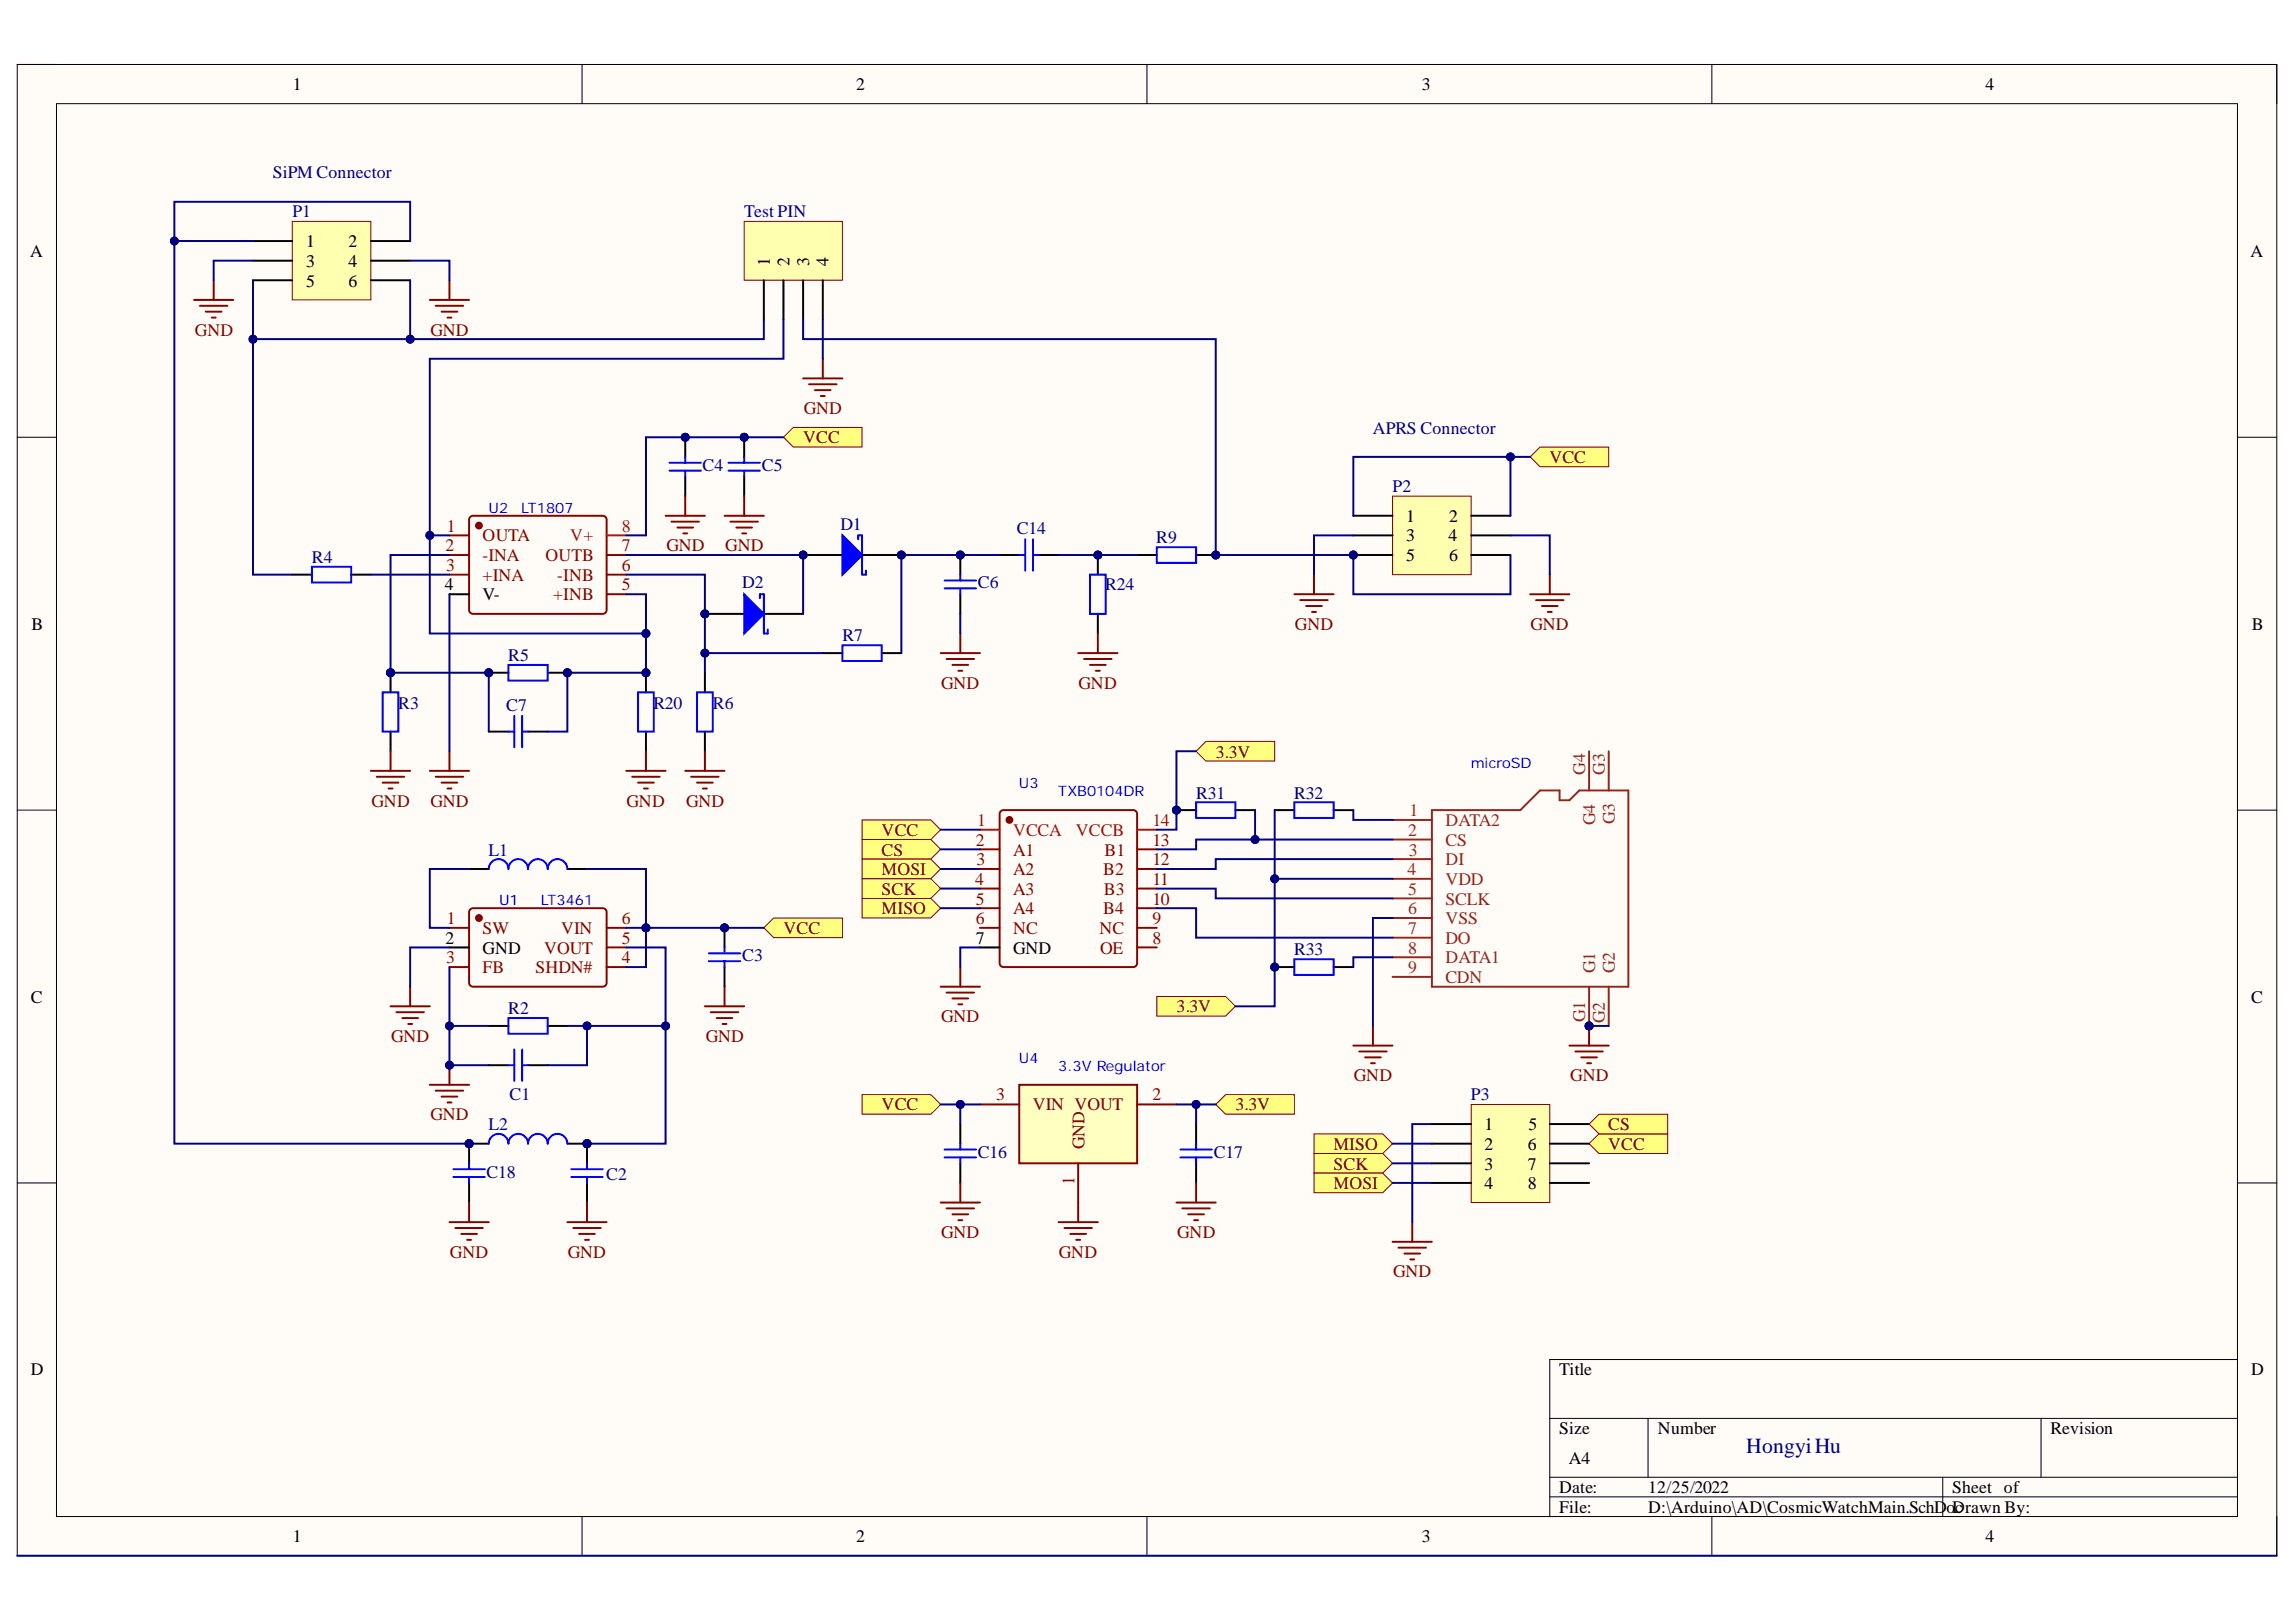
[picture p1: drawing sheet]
<svg xmlns="http://www.w3.org/2000/svg" width="297mm" height="210mm" viewBox="0 0 297 210" stroke-linecap="round" stroke-linejoin="round" font-family="sans-serif">
<defs><g id="words">
<text font-size="2.8" fill="#000080" x="225.9" y="188.1">HongyiHu</text>
<g font-size="2.3">
<text x="37.9" y="11.7">1</text>
<text x="110.8" y="11.7">2</text>
<text x="183.9" y="11.7">3</text>
<text x="256.9" y="11.7">4</text>
<text x="3.9" y="33.3">A</text>
<text x="39.6" y="32">1</text>
<text x="39.6" y="34.6">3</text>
<text x="45.1" y="32">2</text>
<text x="45.1" y="34.6">4</text>
<text x="99.6" y="34.5" transform="rotate(-90 99.6 34.5)">1</text>
<text x="102.1" y="34.5" transform="rotate(-90 102.1 34.5)">2</text>
<text x="104.7" y="34.5" transform="rotate(-90 104.7 34.5)">3</text>
<text x="107.2" y="34.5" transform="rotate(-90 107.2 34.5)">4</text>
<text x="291.1" y="33.3">A</text>
<text x="39.6" y="37.1">5</text>
<text x="45.1" y="37.1">6</text>
<text x="181.9" y="67.5">1</text>
<text x="181.9" y="70.1">3</text>
<text x="187.4" y="70.1">4</text>
<text x="187.5" y="67.5">2</text>
<text x="57.5" y="76.4">4</text>
<text x="62.4" y="77.7">V-</text>
<text x="181.9" y="72.6">5</text>
<text x="187.5" y="72.6">6</text>
<text x="4.1" y="81.5">B</text>
<text x="291.3" y="81.5">B</text>
<text x="57.6" y="122.1">2</text>
<text x="62.4" y="123.4">GND</text>
<text x="126.2" y="122.1">7</text>
<text x="131.1" y="123.4">GND</text>
<text x="4" y="129.7">C</text>
<text x="291.2" y="129.7">C</text>
<text x="192.1" y="146.2">1</text>
<text x="192.1" y="148.8">2</text>
<text x="197.7" y="148.8">6</text>
<text x="197.7" y="146.2">5</text>
<text x="192.1" y="151.4">3</text>
<text x="192.1" y="153.9">4</text>
<text x="197.7" y="151.4">7</text>
<text x="197.7" y="153.9">8</text>
<text x="4" y="178">D</text>
<text x="201.7" y="178">Title</text>
<text x="291.2" y="178">D</text>
<text x="201.7" y="185.6">Size</text>
<text x="214.5" y="185.6">Number</text>
<text x="265.3" y="185.6">Revision</text>
<text x="203" y="189.4">A4</text>
<text x="201.7" y="193.2">Date:</text>
<text x="201.7" y="195.7">File:</text>
<text x="213.2" y="193.2">12/25/2022</text>
<text x="213.2" y="195.7">D:\Arduino\AD\CosmicWatchMain.SchD</text>
<text x="251.8" y="195.7">oDrawn By:</text>
<text x="252.6" y="193.2">Sheet of</text>
<text x="252.9" y="195.7">c</text>
<text x="37.9" y="199.6">1</text>
<text x="110.8" y="199.6">2</text>
<text x="183.9" y="199.6">3</text>
<text x="256.9" y="199.6">4</text>
</g>
<g font-size="2.3" fill="#000080">
<text x="35.3" y="23.1">SiPM Connector</text>
<text x="37.8" y="28.1">P1</text>
<text x="96.3" y="28.1">Test PIN</text>
<text x="177.6" y="56.1">APRS Connector</text>
<text x="90.9" y="60.9">C4</text>
<text x="98.6" y="60.9">C5</text>
<text x="180.1" y="63.7">P2</text>
<text x="108.7" y="68.5">D1</text>
<text x="131.6" y="69">C14</text>
<text x="149.6" y="70.3">R9</text>
<text x="40.4" y="72.8">R4</text>
<text x="96" y="76.1">D2</text>
<text x="126.5" y="76.1">C6</text>
<text x="143" y="76.4">R24</text>
<text x="109" y="83">R7</text>
<text x="65.7" y="85.5">R5</text>
<text x="51.5" y="91.7">R3</text>
<text x="65.5" y="92">C7</text>
<text x="84.5" y="91.7">R20</text>
<text x="92.2" y="91.7">R6</text>
<text x="154.8" y="103.4">R31</text>
<text x="167.4" y="103.4">R32</text>
<text x="63.2" y="110.7">L1</text>
<text x="96" y="124.4">C3</text>
<text x="167.4" y="123.6">R33</text>
<text x="65.7" y="131.3">R2</text>
<text x="65.9" y="142.4">C1</text>
<text x="190.3" y="142.4">P3</text>
<text x="63.2" y="146.2">L2</text>
<text x="126.5" y="149.9">C16</text>
<text x="157" y="149.9">C17</text>
<text x="63" y="152.4">C18</text>
<text x="78.4" y="152.6">C2</text>
</g>
<g font-size="2.3" fill="#800000">
<text x="25.2" y="43.4">GND</text>
<text x="55.7" y="43.4">GND</text>
<text x="104" y="53.6">GND</text>
<text x="103.9" y="57.4">VCC</text>
<text x="200.4" y="59.9">VCC</text>
<text x="86.2" y="71.3">GND</text>
<text x="93.8" y="71.3">GND</text>
<text x="167.5" y="81.5">GND</text>
<text x="198" y="81.5">GND</text>
<text x="121.8" y="89.2">GND</text>
<text x="139.5" y="89.2">GND</text>
<text x="157.3" y="98">3.3V</text>
<text x="48.1" y="104.4">GND</text>
<text x="55.7" y="104.4">GND</text>
<text x="81.1" y="104.4">GND</text>
<text x="88.8" y="104.4">GND</text>
<text x="114.1" y="110.7">CS</text>
<text x="114.1" y="113.3">MOSI</text>
<text x="114.1" y="108.2">VCC</text>
<text x="114.1" y="115.8">SCK</text>
<text x="114.1" y="118.3">MISO</text>
<text x="101.4" y="120.9">VCC</text>
<text x="152.2" y="131">3.3V</text>
<text x="50.6" y="134.8">GND</text>
<text x="91.3" y="134.8">GND</text>
<text x="121.8" y="132.3">GND</text>
<text x="114.1" y="143.7">VCC</text>
<text x="159.8" y="143.7">3.3V</text>
<text x="175.1" y="139.9">GND</text>
<text x="203.2" y="139.9">GND</text>
<text x="55.7" y="144.9">GND</text>
<text x="172.5" y="148.8">MISO</text>
<text x="208.1" y="148.8">VCC</text>
<text x="208.1" y="146.2">CS</text>
<text x="172.5" y="151.4">SCK</text>
<text x="172.5" y="153.9">MOSI</text>
<text x="121.8" y="160.2">GND</text>
<text x="152.3" y="160.2">GND</text>
<text x="58.2" y="162.8">GND</text>
<text x="73.4" y="162.8">GND</text>
<text x="137" y="162.8">GND</text>
<text x="180.2" y="165.3">GND</text>
</g>
<g font-size="2.3" fill="#800">
<text x="57.6" y="71.3">2</text>
<text x="57.8" y="68.8">1</text>
<text x="62.4" y="70.1">OUTA</text>
<text x="80.5" y="71.3">7</text>
<text x="57.7" y="73.9">3</text>
<text x="62.4" y="72.6">-INA</text>
<text x="62.4" y="75.1">+INA</text>
<text x="70.6" y="72.6">OUTB</text>
<text x="71.6" y="77.7">+INB</text>
<text x="72.1" y="75.1">-INB</text>
<text x="80.5" y="76.4">5</text>
<text x="80.5" y="73.9">6</text>
<text x="126.2" y="109.4">2</text>
<text x="126.3" y="112">3</text>
<text x="131.1" y="110.7">A1</text>
<text x="131.1" y="113.3">A2</text>
<text x="142.7" y="113.3">B2</text>
<text x="142.9" y="110.7">B1</text>
<text x="149.1" y="112">12</text>
<text x="149.1" y="109.4">13</text>
<text x="57.8" y="119.6">1</text>
<text x="80.5" y="119.6">6</text>
<text x="126.2" y="114.5">4</text>
<text x="126.2" y="117.1">5</text>
<text x="126.2" y="119.6">6</text>
<text x="131.1" y="115.8">A3</text>
<text x="131.1" y="118.3">A4</text>
<text x="142.7" y="118.3">B4</text>
<text x="142.8" y="115.8">B3</text>
<text x="149.1" y="119.6">9</text>
<text x="149.1" y="117.1">10</text>
<text x="149.1" y="114.5">11</text>
<text x="57.7" y="124.7">3</text>
<text x="62.4" y="120.9">SW</text>
<text x="62.4" y="125.9">FB</text>
<text x="69.3" y="125.9">SHDN#</text>
<text x="70.4" y="123.4">VOUT</text>
<text x="72.6" y="120.9">VIN</text>
<text x="80.5" y="124.7">4</text>
<text x="80.5" y="122.1">5</text>
<text x="131.1" y="120.9">NC</text>
<text x="142.2" y="120.9">NC</text>
<text x="142.3" y="123.4">OE</text>
<text x="149.1" y="122.1">8</text>
</g>
<g font-size="2.3" fill="#f00">
<text x="73.8" y="70.1">V+</text>
<text x="80.5" y="68.8">8</text>
<text x="126.4" y="106.9">1</text>
<text x="149.1" y="106.9">14</text>
<text x="131.1" y="108.2">VCCA</text>
<text x="139.2" y="108.2">VCCB</text>
</g>
<g font-size="2.3" fill="#8d2323">
<text x="205.1" y="100.2" transform="rotate(-90 205.1 100.2)">G4</text>
<text x="207.6" y="100.2" transform="rotate(-90 207.6 100.2)">G3</text>
<text x="182.3" y="105.6">1</text>
<text x="187" y="106.9">DATA2</text>
<text x="206.4" y="106.8" transform="rotate(-90 206.4 106.8)">G4</text>
<text x="208.9" y="106.7" transform="rotate(-90 208.9 106.7)">G3</text>
<text x="182.1" y="113.3">4</text>
<text x="182.2" y="108.2">2</text>
<text x="182.3" y="110.7">3</text>
<text x="187" y="109.4">CS</text>
<text x="187" y="112">DI</text>
<text x="182.2" y="115.8">5</text>
<text x="182.2" y="118.3">6</text>
<text x="187" y="114.5">VDD</text>
<text x="187" y="117.1">SCLK</text>
<text x="187" y="119.6">VSS</text>
<text x="182.2" y="120.9">7</text>
<text x="182.2" y="123.4">8</text>
<text x="182.2" y="125.9">9</text>
<text x="187" y="122.1">DO</text>
<text x="187" y="124.7">DATA1</text>
<text x="206.4" y="125.9" transform="rotate(-90 206.4 125.9)">G1</text>
<text x="208.9" y="125.9" transform="rotate(-90 208.9 125.9)">G2</text>
<text x="187" y="127.2">CDN</text>
<text x="205.1" y="132.3" transform="rotate(-90 205.1 132.3)">G1</text>
<text x="207.6" y="132.4" transform="rotate(-90 207.6 132.4)">G2</text>
</g>
<g font-size="2.3" fill="#840000">
<text x="128.9" y="142.4">3</text>
<text x="133.6" y="143.7">VIN VOUT</text>
<text x="149.1" y="142.4">2</text>
<text x="140.3" y="148.8" transform="rotate(-90 140.3 148.8)">GND</text>
<text x="139" y="153.4" transform="rotate(-90 139 153.4)">1</text>
</g>
<g font-size="1.9" fill="#00f">
<text x="63.2" y="66.3">U2</text>
<text x="67.4" y="66.3">LT1807</text>
<text x="131.8" y="101.9">U3</text>
<text x="190.3" y="99.4">microSD</text>
<text x="136.9" y="103">TXB0104DR</text>
<text x="64.6" y="117.1">U1</text>
<text x="70" y="117.1">LT3461</text>
<text x="131.8" y="137.5">U4</text>
<text x="136.9" y="138.6">3.3V Regulator</text>
</g>
</g></defs>
<path d="M2.2 8.3h292.4v193h-292.4z" fill-rule="evenodd" fill="#fffcf8"/>
<path d="M2.2 8.3h292.4v193h-292.4z" fill="none" stroke="#000" stroke-width=".13"/>
<path d="M7.3 13.4h282.2v182.9h-282.2z" fill-rule="evenodd" fill="#fffcf8"/>
<g fill="none" stroke="#000" stroke-width=".13">
<path d="M2.2 8.3h5.1M7.3 13.4h282.2v182.9h-282.2zM75.3 8.3v5.1M148.4 8.3v5.1M221.5 8.3v5.1M289.5 8.3h5.1v5.1M2.2 56.6h5.1M289.5 56.6h5.1M2.2 104.8h5.1M289.5 104.8h5.1M2.2 153.1h5.1M289.5 153.1h5.1"/>
<path d="M289.5 175.9h-89v20.4M75.3 196.3v5M148.4 196.3v5M200.5 183.6h89M200.5 191.2h89M200.5 193.7h89M213.2 183.6v7.6M221.5 196.3v5M251.3 191.2v5.1M264.1 183.6v7.6M294.6 196.3v5"/>
</g>
<path d="M37.8 28.7h10.2v10.1h-10.2z" fill-rule="evenodd" fill="#ffffb0"/>
<path d="M37.8 28.7h10.2v10.1h-10.2z" fill="none" stroke="#800000" stroke-width=".13"/>
<path d="M32.7 31.2h5.1M32.7 33.7h5.1M32.7 36.3h5.1M48 31.2h5.1M48 33.7h5.1M48 36.3h5.1" fill="none" stroke="#000" stroke-width=".25"/>
<path d="M60.8 67l.1-.2 .3-.1h16.8l.2 .1 .2 .2 .1 .3v11.6l-.1 .3-.2 .2h-.2h-16.8h-.3l-.1-.2-.1-.3v-11.6z" fill="none" stroke="#800" stroke-width=".25"/>
<circle cx="62" cy="68" r=".38" fill="#800"/>
<g fill="none" stroke="#800" stroke-width=".25">
<path d="M58.1 69.3h2.6M58.1 71.8h2.6M58.1 74.4h2.6M78.5 71.8h2.5M78.5 74.4h2.5M78.5 76.9h2.5"/>
<circle cx="62" cy="68" r=".38"/>
</g>
<path d="M37.8 74.4h2.6M45.4 74.4h2.6M58.1 76.9h2.6" fill="none" stroke="#000" stroke-width=".25"/>
<path d="M78.5 69.3h2.5" fill="none" stroke="#f00" stroke-width=".25"/>
<path d="M40.4 73.3h5v2.1h-5z" fill="none" stroke="#00f" stroke-width=".25"/>
<circle cx="50.5" cy="87.1" r=".51" fill="#000080"/>
<circle cx="50.5" cy="87.1" r=".51" fill="none" stroke="#000080" stroke-width=".13"/>
<path d="M50.5 87.1v2.5" fill="none" stroke="#000" stroke-width=".25"/>
<circle cx="50.5" cy="87.1" r=".51" fill="#000080"/>
<circle cx="50.5" cy="87.1" r=".51" fill="none" stroke="#000080" stroke-width=".13"/>
<path d="M50.5 94.7v2.5" fill="none" stroke="#000" stroke-width=".25"/>
<path d="M49.5 89.6h2v5.1h-2z" fill="none" stroke="#00f" stroke-width=".25"/>
<circle cx="73.4" cy="87.1" r=".51" fill="#000080"/>
<circle cx="73.4" cy="87.1" r=".51" fill="none" stroke="#000080" stroke-width=".13"/>
<circle cx="63.2" cy="87.1" r=".51" fill="#000080"/>
<circle cx="63.2" cy="87.1" r=".51" fill="none" stroke="#000080" stroke-width=".13"/>
<path d="M70.9 87.1h2.5" fill="none" stroke="#000" stroke-width=".25"/>
<circle cx="73.4" cy="87.1" r=".51" fill="#000080"/>
<circle cx="73.4" cy="87.1" r=".51" fill="none" stroke="#000080" stroke-width=".13"/>
<path d="M63.2 87.1h2.6" fill="none" stroke="#000" stroke-width=".25"/>
<circle cx="63.2" cy="87.1" r=".51" fill="#000080"/>
<circle cx="63.2" cy="87.1" r=".51" fill="none" stroke="#000080" stroke-width=".13"/>
<path d="M65.8 86h5.1v2.1h-5.1zM65.8 94.7h.7M66.5 92.6v4.1M67.6 92.6v4.1M67.6 94.7h.7" fill="none" stroke="#00f" stroke-width=".25"/>
<path d="M48 99.8h5.1M50.5 97.2v2.6M55.6 99.8h5.1M58.1 97.2v2.6M48.7 100.5h3.6M49.5 101.3h2M50.3 102h.5M56.4 100.5h3.5M57.1 101.3h2.1M57.9 102h.5" fill="none" stroke="#800000" stroke-width=".25"/>
<path d="M63.2 94.7h2.6M68.3 94.7h2.6" fill="none" stroke="#000" stroke-width=".25"/>
<circle cx="83.6" cy="87.1" r=".51" fill="#000080"/>
<circle cx="83.6" cy="87.1" r=".51" fill="none" stroke="#000080" stroke-width=".13"/>
<path d="M83.6 87.1v2.5" fill="none" stroke="#000" stroke-width=".25"/>
<circle cx="83.6" cy="87.1" r=".51" fill="#000080"/>
<circle cx="83.6" cy="87.1" r=".51" fill="none" stroke="#000080" stroke-width=".13"/>
<path d="M83.6 94.7v2.5M91.2 87.1v2.5M91.2 94.7v2.5" fill="none" stroke="#000" stroke-width=".25"/>
<path d="M82.5 89.6h2.1v5.1h-2.1zM90.2 89.6h2v5.1h-2z" fill="none" stroke="#00f" stroke-width=".25"/>
<path d="M81 99.8h5.1M83.6 97.2v2.6M88.7 99.8h5M91.2 97.2v2.6M81.8 100.5h3.5M82.5 101.3h2.1M83.3 102h.5M89.4 100.5h3.6M90.2 101.3h2M90.9 102h.5" fill="none" stroke="#800000" stroke-width=".25"/>
<circle cx="103.9" cy="71.8" r=".51" fill="#000080"/>
<circle cx="103.9" cy="71.8" r=".51" fill="none" stroke="#000080" stroke-width=".13"/>
<circle cx="116.6" cy="71.8" r=".51" fill="#000080"/>
<circle cx="116.6" cy="71.8" r=".51" fill="none" stroke="#000080" stroke-width=".13"/>
<path d="M103.9 71.8h5.1" fill="none" stroke="#000" stroke-width=".25"/>
<circle cx="103.9" cy="71.8" r=".51" fill="#000080"/>
<circle cx="103.9" cy="71.8" r=".51" fill="none" stroke="#000080" stroke-width=".13"/>
<path d="M111.5 71.8h5.1" fill="none" stroke="#000" stroke-width=".25"/>
<circle cx="116.6" cy="71.8" r=".51" fill="#000080"/>
<circle cx="116.6" cy="71.8" r=".51" fill="none" stroke="#000080" stroke-width=".13"/>
<path d="M109 69.3l2.5 2.5-2.5 2.6z" fill="#00f"/>
<path d="M109 69.3l2.5 2.5-2.5 2.6zM111 69.8v-.5h.5v5.1h.5v-.5" fill="none" stroke="#00f" stroke-width=".25"/>
<circle cx="91.2" cy="79.4" r=".51" fill="#000080"/>
<circle cx="91.2" cy="79.4" r=".51" fill="none" stroke="#000080" stroke-width=".13"/>
<path d="M91.2 79.4h5.1" fill="none" stroke="#000" stroke-width=".25"/>
<circle cx="91.2" cy="79.4" r=".51" fill="#000080"/>
<circle cx="91.2" cy="79.4" r=".51" fill="none" stroke="#000080" stroke-width=".13"/>
<path d="M98.8 79.4h5.1" fill="none" stroke="#000" stroke-width=".25"/>
<path d="M96.3 76.9l2.5 2.5-2.5 2.6z" fill="#00f"/>
<path d="M96.3 76.9l2.5 2.5-2.5 2.6zM98.3 77.4v-.5h.5v5.1h.5v-.5M109 83.5h5.1v2h-5.1z" fill="none" stroke="#00f" stroke-width=".25"/>
<path d="M106.4 84.5h2.6M114.1 84.5h2.5" fill="none" stroke="#000" stroke-width=".25"/>
<circle cx="124.2" cy="71.8" r=".51" fill="#000080"/>
<circle cx="124.2" cy="71.8" r=".51" fill="none" stroke="#000080" stroke-width=".13"/>
<path d="M124.2 71.8v2.6M124.2 76.9v2.5" fill="none" stroke="#000" stroke-width=".25"/>
<circle cx="124.2" cy="71.8" r=".51" fill="#000080"/>
<circle cx="124.2" cy="71.8" r=".51" fill="none" stroke="#000080" stroke-width=".13"/>
<path d="M122.2 75.1h4.1M122.2 76.1h4.1M124.2 74.4v.7M124.2 76.1v.8M131.9 71.8h.7M132.6 69.8v4.1M133.6 69.8v4.1M133.6 71.8h.8" fill="none" stroke="#00f" stroke-width=".25"/>
<path d="M121.7 84.5h5.1M122.5 85.3h3.5M123.2 86h2.1M124 86.8h.5M124.2 82v2.5" fill="none" stroke="#800000" stroke-width=".25"/>
<path d="M129.3 71.8h2.6M134.4 71.8h2.5" fill="none" stroke="#000" stroke-width=".25"/>
<circle cx="142" cy="71.8" r=".51" fill="#000080"/>
<circle cx="142" cy="71.8" r=".51" fill="none" stroke="#000080" stroke-width=".13"/>
<path d="M142 71.8v2.6" fill="none" stroke="#000" stroke-width=".25"/>
<circle cx="142" cy="71.8" r=".51" fill="#000080"/>
<circle cx="142" cy="71.8" r=".51" fill="none" stroke="#000080" stroke-width=".13"/>
<path d="M142 79.4v2.6" fill="none" stroke="#000" stroke-width=".25"/>
<path d="M141 74.4h2v5h-2z" fill="none" stroke="#00f" stroke-width=".25"/>
<path d="M139.5 84.5h5.1M140.3 85.3h3.5M141 86h2M141.8 86.8h.5M142 82v2.5" fill="none" stroke="#800000" stroke-width=".25"/>
<circle cx="157.3" cy="71.8" r=".51" fill="#000080"/>
<circle cx="157.3" cy="71.8" r=".51" fill="none" stroke="#000080" stroke-width=".13"/>
<path d="M154.7 71.8h2.6" fill="none" stroke="#000" stroke-width=".25"/>
<circle cx="157.3" cy="71.8" r=".51" fill="#000080"/>
<circle cx="157.3" cy="71.8" r=".51" fill="none" stroke="#000080" stroke-width=".13"/>
<path d="M147.1 71.8h2.6" fill="none" stroke="#000" stroke-width=".25"/>
<path d="M149.7 70.8h5v2h-5z" fill="none" stroke="#00f" stroke-width=".25"/>
<path d="M96.3 28.7h12.7v7.6h-12.7z" fill-rule="evenodd" fill="#ffffb0"/>
<path d="M96.3 28.7h12.7v7.6h-12.7z" fill="none" stroke="#800000" stroke-width=".13"/>
<path d="M98.8 36.3v5.1M101.4 36.3v5.1M103.9 36.3v5.1M106.4 36.3v5.1" fill="none" stroke="#000" stroke-width=".25"/>
<path d="M103.9 49h5.1M104.7 49.7h3.5M105.4 50.5h2.1M106.2 51.3h.5M106.4 46.4v2.6" fill="none" stroke="#800000" stroke-width=".25"/>
<circle cx="175.1" cy="71.8" r=".51" fill="#000080"/>
<circle cx="175.1" cy="71.8" r=".51" fill="none" stroke="#000080" stroke-width=".13"/>
<path d="M180.2 64.2h10.1v10.2h-10.1z" fill-rule="evenodd" fill="#ffffb0"/>
<path d="M180.2 64.2h10.1v10.2h-10.1z" fill="none" stroke="#800000" stroke-width=".13"/>
<path d="M175.1 66.7h5.1M175.1 69.3h5.1M175.1 71.8h5.1M190.3 66.7h5.1M190.3 69.3h5.1" fill="none" stroke="#000" stroke-width=".25"/>
<circle cx="175.1" cy="71.8" r=".51" fill="#000080"/>
<circle cx="175.1" cy="71.8" r=".51" fill="none" stroke="#000080" stroke-width=".13"/>
<path d="M190.3 71.8h5.1" fill="none" stroke="#000" stroke-width=".25"/>
<path d="M167.5 76.9h5M168.2 77.7h3.6M169 78.4h2M169.7 79.2h.5M170 74.4v2.5M198 76.9h5M198.7 77.7h3.6M199.5 78.4h2M200.2 79.2h.6M200.5 74.4v2.5" fill="none" stroke="#800000" stroke-width=".25"/>
<path d="M198 59.1l1.2-1.2h8.9v2.5h-8.9z" fill-rule="evenodd" fill="#ffff80"/>
<path d="M198 59.1l1.2-1.2h8.9v2.5h-8.9z" fill="none" stroke="#800000" stroke-width=".13"/>
<path d="M60.8 117.8l.1-.2 .3-.1h16.8l.2 .1 .2 .2 .1 .2v9.2l-.1 .2-.2 .2-.2 .1h-16.8l-.3-.1-.1-.2-.1-.2v-9.2z" fill="none" stroke="#800" stroke-width=".25"/>
<circle cx="62" cy="118.8" r=".38" fill="#800"/>
<g fill="none" stroke="#800" stroke-width=".25">
<path d="M58.1 120.1h2.6M58.1 125.1h2.6M78.5 120.1h2.5M78.5 125.1h2.5M78.5 122.6h2.5"/>
<circle cx="62" cy="118.8" r=".38"/>
</g>
<path d="M60.7 112.5h2.5M73.4 112.5h2.5M58.1 122.6h2.6" fill="none" stroke="#000" stroke-width=".25"/>
<path d="M63.2 112.5a1.27 1.27 0 0 1 1.3-1.3 1.27 1.27 0 0 1 1.3 1.3 1.27 1.27 0 0 1 1.2-1.3 1.27 1.27 0 0 1 1.3 1.3 1.27 1.27 0 0 1 1.3-1.3 1.27 1.27 0 0 1 1.3 1.3 1.27 1.27 0 0 1 1.2-1.3 1.27 1.27 0 0 1 1.3 1.3" fill="none" stroke="#00f" stroke-width=".25"/>
<circle cx="60.7" cy="148" r=".51" fill="#000080"/>
<circle cx="60.7" cy="148" r=".51" fill="none" stroke="#000080" stroke-width=".13"/>
<circle cx="75.9" cy="148" r=".51" fill="#000080"/>
<circle cx="75.9" cy="148" r=".51" fill="none" stroke="#000080" stroke-width=".13"/>
<path d="M60.7 148h2.5" fill="none" stroke="#000" stroke-width=".25"/>
<circle cx="60.7" cy="148" r=".51" fill="#000080"/>
<circle cx="60.7" cy="148" r=".51" fill="none" stroke="#000080" stroke-width=".13"/>
<path d="M73.4 148h2.5" fill="none" stroke="#000" stroke-width=".25"/>
<circle cx="75.9" cy="148" r=".51" fill="#000080"/>
<circle cx="75.9" cy="148" r=".51" fill="none" stroke="#000080" stroke-width=".13"/>
<path d="M65.8 131.8h5.1v2h-5.1zM65.8 137.8h.7M66.5 135.8v4.1M67.6 135.8v4.1M67.6 137.8h.7M63.2 148a1.27 1.27 0 0 1 1.3-1.3 1.27 1.27 0 0 1 1.3 1.3 1.27 1.27 0 0 1 1.2-1.3 1.27 1.27 0 0 1 1.3 1.3 1.27 1.27 0 0 1 1.3-1.3 1.27 1.27 0 0 1 1.3 1.3 1.27 1.27 0 0 1 1.2-1.3 1.27 1.27 0 0 1 1.3 1.3" fill="none" stroke="#00f" stroke-width=".25"/>
<path d="M50.5 130.2h5.1M51.3 131h3.5M52 131.8h2.1M52.8 132.5h.5M53.1 127.7v2.5M58.1 137.8v2.6M55.6 140.4h5.1M56.4 141.1h3.5M57.1 141.9h2.1M57.9 142.7h.5" fill="none" stroke="#800000" stroke-width=".25"/>
<path d="M63.2 132.8h2.6M63.2 137.8h2.6M68.3 137.8h2.6M70.9 132.8h2.5" fill="none" stroke="#000" stroke-width=".25"/>
<circle cx="58.2" cy="137.8" r=".51" fill="#000080"/>
<circle cx="58.2" cy="137.8" r=".51" fill="none" stroke="#000080" stroke-width=".13"/>
<circle cx="60.7" cy="148" r=".51" fill="#000080"/>
<circle cx="60.7" cy="148" r=".51" fill="none" stroke="#000080" stroke-width=".13"/>
<path d="M60.7 148v2.5M60.7 153.1v2.5" fill="none" stroke="#000" stroke-width=".25"/>
<circle cx="60.7" cy="148" r=".51" fill="#000080"/>
<circle cx="60.7" cy="148" r=".51" fill="none" stroke="#000080" stroke-width=".13"/>
<path d="M58.7 151.3h4M58.7 152.3h4M60.7 150.5v.8M60.7 152.3v.8" fill="none" stroke="#00f" stroke-width=".25"/>
<circle cx="75.9" cy="148" r=".51" fill="#000080"/>
<circle cx="75.9" cy="148" r=".51" fill="none" stroke="#000080" stroke-width=".13"/>
<path d="M75.9 148v2.5M75.9 153.1v2.5" fill="none" stroke="#000" stroke-width=".25"/>
<circle cx="75.9" cy="148" r=".51" fill="#000080"/>
<circle cx="75.9" cy="148" r=".51" fill="none" stroke="#000080" stroke-width=".13"/>
<path d="M73.9 151.3h4.1M73.9 152.3h4.1M75.9 150.5v.8M75.9 152.3v.8" fill="none" stroke="#00f" stroke-width=".25"/>
<g fill="none" stroke="#800000" stroke-width=".25">
<path d="M25.1 38.8h5.1M25.9 39.6h3.5M27.6 36.3v2.5M55.6 38.8h5.1M56.4 39.6h3.5M58.1 36.3v2.5M26.6 40.3h2.1M27.4 41.1h.5M57.1 40.3h2.1M57.9 41.1h.5M58.1 158.2h5.1M58.9 158.9h3.6"/>
<path d="M59.7 159.7h2M60.7 155.6v2.6M73.4 158.2h5.1M74.2 158.9h3.5M74.9 159.7h2.1M75.9 155.6v2.6M60.4 160.4h.5M75.7 160.4h.5"/>
</g>
<circle cx="88.7" cy="56.6" r=".51" fill="#000080"/>
<circle cx="88.7" cy="56.6" r=".51" fill="none" stroke="#000080" stroke-width=".13"/>
<path d="M88.7 56.6v2.5M88.7 61.7v2.5" fill="none" stroke="#000" stroke-width=".25"/>
<circle cx="88.7" cy="56.6" r=".51" fill="#000080"/>
<circle cx="88.7" cy="56.6" r=".51" fill="none" stroke="#000080" stroke-width=".13"/>
<path d="M86.6 59.9h4.1M88.7 59.1v.8M86.6 60.9h4.1M88.7 60.9v.8" fill="none" stroke="#00f" stroke-width=".25"/>
<circle cx="96.3" cy="56.6" r=".51" fill="#000080"/>
<circle cx="96.3" cy="56.6" r=".51" fill="none" stroke="#000080" stroke-width=".13"/>
<path d="M96.3 56.6v2.5M96.3 61.7v2.5" fill="none" stroke="#000" stroke-width=".25"/>
<circle cx="96.3" cy="56.6" r=".51" fill="#000080"/>
<circle cx="96.3" cy="56.6" r=".51" fill="none" stroke="#000080" stroke-width=".13"/>
<path d="M94.2 59.9h4.1M96.3 59.1v.8M94.2 60.9h4.1M96.3 60.9v.8" fill="none" stroke="#00f" stroke-width=".25"/>
<path d="M86.1 66.7h5.1M86.9 67.5h3.5M87.6 68.3h2.1M88.4 69h.5M88.7 64.2v2.5M93.7 66.7h5.1M94.5 67.5h3.6M95.3 68.3h2M96 69h.5M96.3 64.2v2.5" fill="none" stroke="#800000" stroke-width=".25"/>
<path d="M101.4 56.6l1.2-1.3h8.9v2.6h-8.9z" fill-rule="evenodd" fill="#ffff80"/>
<path d="M101.4 56.6l1.2-1.3h8.9v2.6h-8.9z" fill="none" stroke="#800000" stroke-width=".13"/>
<circle cx="93.7" cy="120.1" r=".51" fill="#000080"/>
<circle cx="93.7" cy="120.1" r=".51" fill="none" stroke="#000080" stroke-width=".13"/>
<path d="M93.7 120.1v2.5M93.7 125.1v2.6" fill="none" stroke="#000" stroke-width=".25"/>
<circle cx="93.7" cy="120.1" r=".51" fill="#000080"/>
<circle cx="93.7" cy="120.1" r=".51" fill="none" stroke="#000080" stroke-width=".13"/>
<path d="M91.7 123.4h4.1M91.7 124.4h4.1M93.7 122.6v.8M93.7 124.4v.7" fill="none" stroke="#00f" stroke-width=".25"/>
<path d="M91.2 130.2h5.1M92 131h3.5M92.7 131.8h2M93.5 132.5h.5M93.7 127.7v2.5" fill="none" stroke="#800000" stroke-width=".25"/>
<path d="M100.1 118.8h8.9v2.5h-8.9l-1.3-1.2z" fill-rule="evenodd" fill="#ffff80"/>
<path d="M100.1 118.8h8.9v2.5h-8.9l-1.3-1.2z" fill="none" stroke="#800000" stroke-width=".13"/>
<circle cx="205.6" cy="132.8" r=".51" fill="#000080"/>
<circle cx="205.6" cy="132.8" r=".51" fill="none" stroke="#000080" stroke-width=".13"/>
<g fill="none" stroke="#8d2323" stroke-width=".25">
<path d="M205.6 97.2v5.1M208.1 97.2v5.1M180.2 106.1h5M180.2 108.6h5M180.2 111.2h5M180.2 113.7h5M180.2 116.3h5M180.2 118.8h5M185.2 104.8h11.5l2.5-2.5h2.6v1.3h1.2l1.3-1.3h6.4v25.4h-25.5zM180.2 121.3h5M180.2 123.9h5M180.2 126.4h5"/>
<path d="M205.6 127.7v5.1"/>
</g>
<circle cx="205.6" cy="132.8" r=".51" fill="#000080"/>
<circle cx="205.6" cy="132.8" r=".51" fill="none" stroke="#000080" stroke-width=".13"/>
<path d="M208.1 127.7v5.1" fill="none" stroke="#8d2323" stroke-width=".25"/>
<path d="M129.4 105.1l.2-.2 .2-.1h16.8l.3 .1 .1 .2 .1 .2v19.3l-.1 .3-.1 .2h-.3h-16.8h-.2l-.2-.2-.1-.3v-19.3z" fill="none" stroke="#800" stroke-width=".25"/>
<circle cx="130.6" cy="106.1" r=".38" fill="#800"/>
<g fill="none" stroke="#800" stroke-width=".25">
<path d="M126.8 109.9h2.5M126.8 112.5h2.5M126.8 115h2.5M126.8 117.5h2.5M147.1 109.9h2.6M147.1 112.5h2.6M147.1 115h2.6M147.1 117.5h2.6M126.8 120.1h2.5M147.1 120.1h2.6M147.1 122.6h2.6"/>
<circle cx="130.6" cy="106.1" r=".38"/>
</g>
<path d="M126.8 107.4h2.5M147.1 107.4h2.6" fill="none" stroke="#f00" stroke-width=".25"/>
<path d="M126.8 122.6h2.5" fill="none" stroke="#000" stroke-width=".25"/>
<path d="M111.5 108.6h8.9l1.3 1.3-1.3 1.3h-8.9z" fill-rule="evenodd" fill="#ffff80"/>
<path d="M111.5 108.6h8.9l1.3 1.3-1.3 1.3h-8.9z" fill="none" stroke="#800000" stroke-width=".13"/>
<path d="M111.5 111.2h8.9l1.3 1.3-1.3 1.2h-8.9z" fill-rule="evenodd" fill="#ffff80"/>
<path d="M111.5 111.2h8.9l1.3 1.3-1.3 1.2h-8.9z" fill="none" stroke="#800000" stroke-width=".13"/>
<path d="M111.5 113.7h8.9l1.3 1.3-1.3 1.3h-8.9z" fill-rule="evenodd" fill="#ffff80"/>
<path d="M111.5 113.7h8.9l1.3 1.3-1.3 1.3h-8.9z" fill="none" stroke="#800000" stroke-width=".13"/>
<path d="M111.5 116.3h8.9l1.3 1.2-1.3 1.3h-8.9z" fill-rule="evenodd" fill="#ffff80"/>
<path d="M111.5 116.3h8.9l1.3 1.2-1.3 1.3h-8.9z" fill="none" stroke="#800000" stroke-width=".13"/>
<path d="M121.7 127.7h5.1M122.5 128.4h3.5M123.2 129.2h2.1M124 130h.5M124.2 125.1v2.6" fill="none" stroke="#800000" stroke-width=".25"/>
<path d="M111.5 106.1h8.9l1.3 1.3-1.3 1.2h-8.9z" fill-rule="evenodd" fill="#ffff80"/>
<path d="M111.5 106.1h8.9l1.3 1.3-1.3 1.2h-8.9z" fill="none" stroke="#800000" stroke-width=".13"/>
<path d="M156 95.9h8.9v2.6h-8.9l-1.3-1.3z" fill-rule="evenodd" fill="#ffff80"/>
<path d="M156 95.9h8.9v2.6h-8.9l-1.3-1.3z" fill="none" stroke="#800000" stroke-width=".13"/>
<path d="M131.9 140.4h15.2v10.1h-15.2z" fill-rule="evenodd" fill="#ffffc2"/>
<path d="M126.8 142.9h5.1M131.9 140.4h15.2v10.1h-15.2zM139.5 150.5v5.1M147.1 142.9h5.1" fill="none" stroke="#840000" stroke-width=".25"/>
<g fill="none" stroke="#800000" stroke-width=".25">
<path d="M121.7 155.6h5.1M122.5 156.4h3.5M123.2 157.1h2.1M124 157.9h.5M124.2 153.1v2.5M136.9 158.2h5.1M137.7 158.9h3.6M138.5 159.7h2M139.5 155.6v2.6M152.2 155.6h5.1M153 156.4h3.5M153.7 157.1h2.1"/>
<path d="M154.5 157.9h.5M154.7 153.1v2.5M139.2 160.4h.5"/>
</g>
<path d="M124.2 145.5v2.5M124.2 150.5v2.6M154.7 145.5v2.5M154.7 150.5v2.6" fill="none" stroke="#000" stroke-width=".25"/>
<path d="M122.2 148.8h4.1M122.2 149.8h4.1M124.2 148v.8M124.2 149.8v.7M152.7 148.8h4.1M152.7 149.8h4.1M154.7 148v.8M154.7 149.8v.7" fill="none" stroke="#00f" stroke-width=".25"/>
<path d="M111.5 141.7h8.9l1.3 1.2-1.3 1.3h-8.9z" fill-rule="evenodd" fill="#ffff80"/>
<path d="M111.5 141.7h8.9l1.3 1.2-1.3 1.3h-8.9z" fill="none" stroke="#800000" stroke-width=".13"/>
<path d="M157.3 142.9l1.3-1.2h8.9v2.5h-8.9z" fill-rule="evenodd" fill="#ffff80"/>
<path d="M157.3 142.9l1.3-1.2h8.9v2.5h-8.9z" fill="none" stroke="#800000" stroke-width=".13"/>
<path d="M205.6 148l1.3-1.3h8.8v2.6h-8.8z" fill-rule="evenodd" fill="#ffff80"/>
<path d="M205.6 148l1.3-1.3h8.8v2.6h-8.8z" fill="none" stroke="#800000" stroke-width=".13"/>
<path d="M190.3 142.9h10.2v12.7h-10.2z" fill-rule="evenodd" fill="#ffffb0"/>
<path d="M190.3 142.9h10.2v12.7h-10.2z" fill="none" stroke="#800000" stroke-width=".13"/>
<path d="M185.2 145.5h5.1M185.2 148h5.1M185.2 150.5h5.1M185.2 153.1h5.1M200.5 145.5h5.1M200.5 148h5.1M200.5 150.5h5.1M200.5 153.1h5.1" fill="none" stroke="#000" stroke-width=".25"/>
<path d="M205.6 145.5l1.3-1.3h8.8v2.5h-8.8z" fill-rule="evenodd" fill="#ffff80"/>
<path d="M205.6 145.5l1.3-1.3h8.8v2.5h-8.8z" fill="none" stroke="#800000" stroke-width=".13"/>
<path d="M170 146.7h8.9l1.3 1.3-1.3 1.3h-8.9z" fill-rule="evenodd" fill="#ffff80"/>
<path d="M170 146.7h8.9l1.3 1.3-1.3 1.3h-8.9z" fill="none" stroke="#800000" stroke-width=".13"/>
<path d="M170 149.3h8.9l1.3 1.2-1.3 1.3h-8.9z" fill-rule="evenodd" fill="#ffff80"/>
<path d="M170 149.3h8.9l1.3 1.2-1.3 1.3h-8.9z" fill="none" stroke="#800000" stroke-width=".13"/>
<path d="M170 151.8h8.9l1.3 1.3-1.3 1.3h-8.9z" fill-rule="evenodd" fill="#ffff80"/>
<path d="M170 151.8h8.9l1.3 1.3-1.3 1.3h-8.9z" fill="none" stroke="#800000" stroke-width=".13"/>
<path d="M182.7 158.2v2.5M180.2 160.7h5M180.9 161.5h3.6M181.7 162.2h2M182.5 163h.5" fill="none" stroke="#800000" stroke-width=".25"/>
<path d="M149.7 129h8.9l1.2 1.2-1.2 1.3h-8.9z" fill-rule="evenodd" fill="#ffff80"/>
<path d="M149.7 129h8.9l1.2 1.2-1.2 1.3h-8.9z" fill="none" stroke="#800000" stroke-width=".13"/>
<circle cx="152.2" cy="104.8" r=".51" fill="#000080"/>
<circle cx="152.2" cy="104.8" r=".51" fill="none" stroke="#000080" stroke-width=".13"/>
<path d="M152.2 104.8h2.5M159.8 104.8h2.6" fill="none" stroke="#000" stroke-width=".25"/>
<circle cx="152.2" cy="104.8" r=".51" fill="#000080"/>
<circle cx="152.2" cy="104.8" r=".51" fill="none" stroke="#000080" stroke-width=".13"/>
<path d="M154.7 103.8h5.1v2h-5.1zM167.5 103.8h5v2h-5z" fill="none" stroke="#00f" stroke-width=".25"/>
<path d="M164.9 104.8h2.6M172.5 104.8h2.6" fill="none" stroke="#000" stroke-width=".25"/>
<circle cx="164.9" cy="125.1" r=".51" fill="#000080"/>
<circle cx="164.9" cy="125.1" r=".51" fill="none" stroke="#000080" stroke-width=".13"/>
<path d="M164.9 125.1h2.6M172.5 125.1h2.6" fill="none" stroke="#000" stroke-width=".25"/>
<circle cx="164.9" cy="125.1" r=".51" fill="#000080"/>
<circle cx="164.9" cy="125.1" r=".51" fill="none" stroke="#000080" stroke-width=".13"/>
<path d="M167.5 124.1h5v2.1h-5z" fill="none" stroke="#00f" stroke-width=".25"/>
<path d="M175.1 135.3h5.1M175.8 136.1h3.6M176.6 136.8h2M177.4 137.6h.5M177.6 132.8v2.5M203 135.3h5.1M203.8 136.1h3.6M204.6 136.8h2M205.3 137.6h.5M205.6 132.8v2.5" fill="none" stroke="#800000" stroke-width=".25"/>
<circle cx="205.6" cy="132.8" r=".51" fill="#000080"/>
<circle cx="205.6" cy="132.8" r=".51" fill="none" stroke="#000080" stroke-width=".13"/>
<path d="M53.1 36.3v7.6h-20.4" fill="none" stroke="#000080" stroke-width=".25"/>
<circle cx="32.7" cy="43.9" r=".51" fill="#000080"/>
<circle cx="32.7" cy="43.9" r=".51" fill="none" stroke="#000080" stroke-width=".13"/>
<circle cx="53.1" cy="43.9" r=".51" fill="#000080"/>
<circle cx="53.1" cy="43.9" r=".51" fill="none" stroke="#000080" stroke-width=".13"/>
<path d="M58.1 69.3h-2.5v12.7h28v-5.1h-2.6" fill="none" stroke="#000080" stroke-width=".25"/>
<circle cx="55.6" cy="69.3" r=".51" fill="#000080"/>
<circle cx="55.6" cy="69.3" r=".51" fill="none" stroke="#000080" stroke-width=".13"/>
<circle cx="83.6" cy="82" r=".51" fill="#000080"/>
<circle cx="83.6" cy="82" r=".51" fill="none" stroke="#000080" stroke-width=".13"/>
<path d="M48 74.4h10.1M58.1 76.9v20.3M50.5 87.1h12.7v7.6M2.2 201.3h292.4" fill="none" stroke="#000080" stroke-width=".25"/>
<circle cx="50.5" cy="87.1" r=".51" fill="#000080"/>
<circle cx="50.5" cy="87.1" r=".51" fill="none" stroke="#000080" stroke-width=".13"/>
<circle cx="63.2" cy="87.1" r=".51" fill="#000080"/>
<circle cx="63.2" cy="87.1" r=".51" fill="none" stroke="#000080" stroke-width=".13"/>
<path d="M83.6 82v5.1h-10.2v7.6h-2.5" fill="none" stroke="#000080" stroke-width=".25"/>
<circle cx="73.4" cy="87.1" r=".51" fill="#000080"/>
<circle cx="73.4" cy="87.1" r=".51" fill="none" stroke="#000080" stroke-width=".13"/>
<circle cx="83.6" cy="87.1" r=".51" fill="#000080"/>
<circle cx="83.6" cy="87.1" r=".51" fill="none" stroke="#000080" stroke-width=".13"/>
<circle cx="83.6" cy="82" r=".51" fill="#000080"/>
<circle cx="83.6" cy="82" r=".51" fill="none" stroke="#000080" stroke-width=".13"/>
<path d="M81 74.4h10.2v12.7" fill="none" stroke="#000080" stroke-width=".25"/>
<circle cx="91.2" cy="79.4" r=".51" fill="#000080"/>
<circle cx="91.2" cy="79.4" r=".51" fill="none" stroke="#000080" stroke-width=".13"/>
<circle cx="91.2" cy="84.5" r=".51" fill="#000080"/>
<circle cx="91.2" cy="84.5" r=".51" fill="none" stroke="#000080" stroke-width=".13"/>
<path d="M81 71.8h22.9v7.6" fill="none" stroke="#000080" stroke-width=".25"/>
<circle cx="103.9" cy="71.8" r=".51" fill="#000080"/>
<circle cx="103.9" cy="71.8" r=".51" fill="none" stroke="#000080" stroke-width=".13"/>
<path d="M91.2 84.5h15.2" fill="none" stroke="#000080" stroke-width=".25"/>
<circle cx="91.2" cy="84.5" r=".51" fill="#000080"/>
<circle cx="91.2" cy="84.5" r=".51" fill="none" stroke="#000080" stroke-width=".13"/>
<path d="M129.3 71.8h-12.7v12.7" fill="none" stroke="#000080" stroke-width=".25"/>
<circle cx="116.6" cy="71.8" r=".51" fill="#000080"/>
<circle cx="116.6" cy="71.8" r=".51" fill="none" stroke="#000080" stroke-width=".13"/>
<circle cx="124.2" cy="71.8" r=".51" fill="#000080"/>
<circle cx="124.2" cy="71.8" r=".51" fill="none" stroke="#000080" stroke-width=".13"/>
<path d="M136.9 71.8h10.2" fill="none" stroke="#000080" stroke-width=".25"/>
<circle cx="142" cy="71.8" r=".51" fill="#000080"/>
<circle cx="142" cy="71.8" r=".51" fill="none" stroke="#000080" stroke-width=".13"/>
<path d="M58.1 71.8h-7.6v15.3M124.2 79.4v2.6" fill="none" stroke="#000080" stroke-width=".25"/>
<circle cx="50.5" cy="87.1" r=".51" fill="#000080"/>
<circle cx="50.5" cy="87.1" r=".51" fill="none" stroke="#000080" stroke-width=".13"/>
<path d="M101.4 41.4v5h-45.8v22.9" fill="none" stroke="#000080" stroke-width=".25"/>
<circle cx="55.6" cy="69.3" r=".51" fill="#000080"/>
<circle cx="55.6" cy="69.3" r=".51" fill="none" stroke="#000080" stroke-width=".13"/>
<path d="M103.9 41.4v2.5h53.4v27.9h17.8v5.1h20.3v-5.1M106.4 41.4v5" fill="none" stroke="#000080" stroke-width=".25"/>
<circle cx="157.3" cy="71.8" r=".51" fill="#000080"/>
<circle cx="157.3" cy="71.8" r=".51" fill="none" stroke="#000080" stroke-width=".13"/>
<circle cx="175.1" cy="71.8" r=".51" fill="#000080"/>
<circle cx="175.1" cy="71.8" r=".51" fill="none" stroke="#000080" stroke-width=".13"/>
<path d="M175.1 69.3h-5.1v5.1M175.1 66.7v-7.6h20.3v7.6M195.4 69.3h5.1v5.1" fill="none" stroke="#000080" stroke-width=".25"/>
<circle cx="195.4" cy="59.1" r=".51" fill="#000080"/>
<circle cx="195.4" cy="59.1" r=".51" fill="none" stroke="#000080" stroke-width=".13"/>
<path d="M195.4 59.1h2.6" fill="none" stroke="#000080" stroke-width=".25"/>
<circle cx="195.4" cy="59.1" r=".51" fill="#000080"/>
<circle cx="195.4" cy="59.1" r=".51" fill="none" stroke="#000080" stroke-width=".13"/>
<path d="M60.7 112.5h-5.1v7.6h2.5M75.9 112.5h7.7v7.6h-2.6" fill="none" stroke="#000080" stroke-width=".25"/>
<circle cx="83.6" cy="120.1" r=".51" fill="#000080"/>
<circle cx="83.6" cy="120.1" r=".51" fill="none" stroke="#000080" stroke-width=".13"/>
<path d="M83.6 120.1v5h-2.6" fill="none" stroke="#000080" stroke-width=".25"/>
<circle cx="83.6" cy="120.1" r=".51" fill="#000080"/>
<circle cx="83.6" cy="120.1" r=".51" fill="none" stroke="#000080" stroke-width=".13"/>
<path d="M58.1 122.6h-5v5.1M58.1 125.1v7.7h5.1" fill="none" stroke="#000080" stroke-width=".25"/>
<circle cx="58.1" cy="132.8" r=".51" fill="#000080"/>
<circle cx="58.1" cy="132.8" r=".51" fill="none" stroke="#000080" stroke-width=".13"/>
<path d="M81 122.6h5.1v10.2h-12.7" fill="none" stroke="#000080" stroke-width=".25"/>
<circle cx="75.9" cy="132.8" r=".51" fill="#000080"/>
<circle cx="75.9" cy="132.8" r=".51" fill="none" stroke="#000080" stroke-width=".13"/>
<circle cx="86.1" cy="132.8" r=".51" fill="#000080"/>
<circle cx="86.1" cy="132.8" r=".51" fill="none" stroke="#000080" stroke-width=".13"/>
<path d="M58.1 132.8v5h5.1" fill="none" stroke="#000080" stroke-width=".25"/>
<circle cx="58.1" cy="132.8" r=".51" fill="#000080"/>
<circle cx="58.1" cy="132.8" r=".51" fill="none" stroke="#000080" stroke-width=".13"/>
<circle cx="58.2" cy="137.8" r=".51" fill="#000080"/>
<circle cx="58.2" cy="137.8" r=".51" fill="none" stroke="#000080" stroke-width=".13"/>
<path d="M75.9 132.8v5h-5" fill="none" stroke="#000080" stroke-width=".25"/>
<circle cx="75.9" cy="132.8" r=".51" fill="#000080"/>
<circle cx="75.9" cy="132.8" r=".51" fill="none" stroke="#000080" stroke-width=".13"/>
<path d="M86.1 132.8v15.2h-10.2" fill="none" stroke="#000080" stroke-width=".25"/>
<circle cx="86.1" cy="132.8" r=".51" fill="#000080"/>
<circle cx="86.1" cy="132.8" r=".51" fill="none" stroke="#000080" stroke-width=".13"/>
<circle cx="75.9" cy="148" r=".51" fill="#000080"/>
<circle cx="75.9" cy="148" r=".51" fill="none" stroke="#000080" stroke-width=".13"/>
<path d="M53.1 31.2v-5.1h-30.5v121.9h38.1" fill="none" stroke="#000080" stroke-width=".25"/>
<circle cx="60.7" cy="148" r=".51" fill="#000080"/>
<circle cx="60.7" cy="148" r=".51" fill="none" stroke="#000080" stroke-width=".13"/>
<circle cx="22.6" cy="31.2" r=".51" fill="#000080"/>
<circle cx="22.6" cy="31.2" r=".51" fill="none" stroke="#000080" stroke-width=".13"/>
<path d="M32.7 33.7h-5.1v2.6M32.7 36.3v38.1h5.1M53.1 33.7h5v2.6" fill="none" stroke="#000080" stroke-width=".25"/>
<circle cx="32.7" cy="43.9" r=".51" fill="#000080"/>
<circle cx="32.7" cy="43.9" r=".51" fill="none" stroke="#000080" stroke-width=".13"/>
<path d="M22.6 31.2h10.1" fill="none" stroke="#000080" stroke-width=".25"/>
<circle cx="22.6" cy="31.2" r=".51" fill="#000080"/>
<circle cx="22.6" cy="31.2" r=".51" fill="none" stroke="#000080" stroke-width=".13"/>
<path d="M83.6 120.1h15.2" fill="none" stroke="#000080" stroke-width=".25"/>
<circle cx="83.6" cy="120.1" r=".51" fill="#000080"/>
<circle cx="83.6" cy="120.1" r=".51" fill="none" stroke="#000080" stroke-width=".13"/>
<circle cx="93.7" cy="120.1" r=".51" fill="#000080"/>
<circle cx="93.7" cy="120.1" r=".51" fill="none" stroke="#000080" stroke-width=".13"/>
<path d="M98.8 41.4v2.5h-45.7" fill="none" stroke="#000080" stroke-width=".25"/>
<circle cx="53.1" cy="43.9" r=".51" fill="#000080"/>
<circle cx="53.1" cy="43.9" r=".51" fill="none" stroke="#000080" stroke-width=".13"/>
<path d="M101.4 56.6h-17.8v12.7h-2.6" fill="none" stroke="#000080" stroke-width=".25"/>
<circle cx="88.7" cy="56.6" r=".51" fill="#000080"/>
<circle cx="88.7" cy="56.6" r=".51" fill="none" stroke="#000080" stroke-width=".13"/>
<circle cx="96.3" cy="56.6" r=".51" fill="#000080"/>
<circle cx="96.3" cy="56.6" r=".51" fill="none" stroke="#000080" stroke-width=".13"/>
<path d="M180.2 108.6h-25.5v1.3h-5" fill="none" stroke="#000080" stroke-width=".25"/>
<circle cx="162.4" cy="108.6" r=".51" fill="#000080"/>
<circle cx="162.4" cy="108.6" r=".51" fill="none" stroke="#000080" stroke-width=".13"/>
<path d="M154.7 97.2h-2.5v10.2h-2.5M121.7 109.9h5.1M121.7 112.5h5.1M121.7 115h5.1M121.7 117.5h5.1M121.7 107.4h5.1M149.7 115h7.6v1.3h22.9M149.7 117.5h5v3.8h25.5M180.2 111.2h-22.9v1.3h-7.6M126.8 122.6h-2.6v2.5" fill="none" stroke="#000080" stroke-width=".25"/>
<circle cx="152.2" cy="104.8" r=".51" fill="#000080"/>
<circle cx="152.2" cy="104.8" r=".51" fill="none" stroke="#000080" stroke-width=".13"/>
<path d="M124.2 142.9v2.6" fill="none" stroke="#000080" stroke-width=".25"/>
<circle cx="124.2" cy="142.9" r=".51" fill="#000080"/>
<circle cx="124.2" cy="142.9" r=".51" fill="none" stroke="#000080" stroke-width=".13"/>
<path d="M152.2 142.9h5.1" fill="none" stroke="#000080" stroke-width=".25"/>
<circle cx="154.7" cy="142.9" r=".51" fill="#000080"/>
<circle cx="154.7" cy="142.9" r=".51" fill="none" stroke="#000080" stroke-width=".13"/>
<path d="M154.7 142.9v2.6" fill="none" stroke="#000080" stroke-width=".25"/>
<circle cx="154.7" cy="142.9" r=".51" fill="#000080"/>
<circle cx="154.7" cy="142.9" r=".51" fill="none" stroke="#000080" stroke-width=".13"/>
<path d="M121.7 142.9h5.1" fill="none" stroke="#000080" stroke-width=".25"/>
<circle cx="124.2" cy="142.9" r=".51" fill="#000080"/>
<circle cx="124.2" cy="142.9" r=".51" fill="none" stroke="#000080" stroke-width=".13"/>
<path d="M180.2 113.7h-15.3v16.5h-5.1M180.2 148h5M180.2 150.5h5M180.2 153.1h5M185.2 145.5h-2.5v12.7" fill="none" stroke="#000080" stroke-width=".25"/>
<circle cx="164.9" cy="113.7" r=".51" fill="#000080"/>
<circle cx="164.9" cy="113.7" r=".51" fill="none" stroke="#000080" stroke-width=".13"/>
<circle cx="164.9" cy="125.1" r=".51" fill="#000080"/>
<circle cx="164.9" cy="125.1" r=".51" fill="none" stroke="#000080" stroke-width=".13"/>
<path d="M162.4 104.8v3.8" fill="none" stroke="#000080" stroke-width=".25"/>
<circle cx="162.4" cy="108.6" r=".51" fill="#000080"/>
<circle cx="162.4" cy="108.6" r=".51" fill="none" stroke="#000080" stroke-width=".13"/>
<path d="M164.9 104.8v8.9" fill="none" stroke="#000080" stroke-width=".25"/>
<circle cx="164.9" cy="113.7" r=".51" fill="#000080"/>
<circle cx="164.9" cy="113.7" r=".51" fill="none" stroke="#000080" stroke-width=".13"/>
<path d="M175.1 104.8v1.3h5.1M180.2 123.9h-5.1v1.2M205.6 132.8h2.5" fill="none" stroke="#000080" stroke-width=".25"/>
<circle cx="205.6" cy="132.8" r=".51" fill="#000080"/>
<circle cx="205.6" cy="132.8" r=".51" fill="none" stroke="#000080" stroke-width=".13"/>
<path d="M180.2 118.8h-2.6v14" fill="none" stroke="#000080" stroke-width=".25"/>
<use href="#words"/>
</svg>
